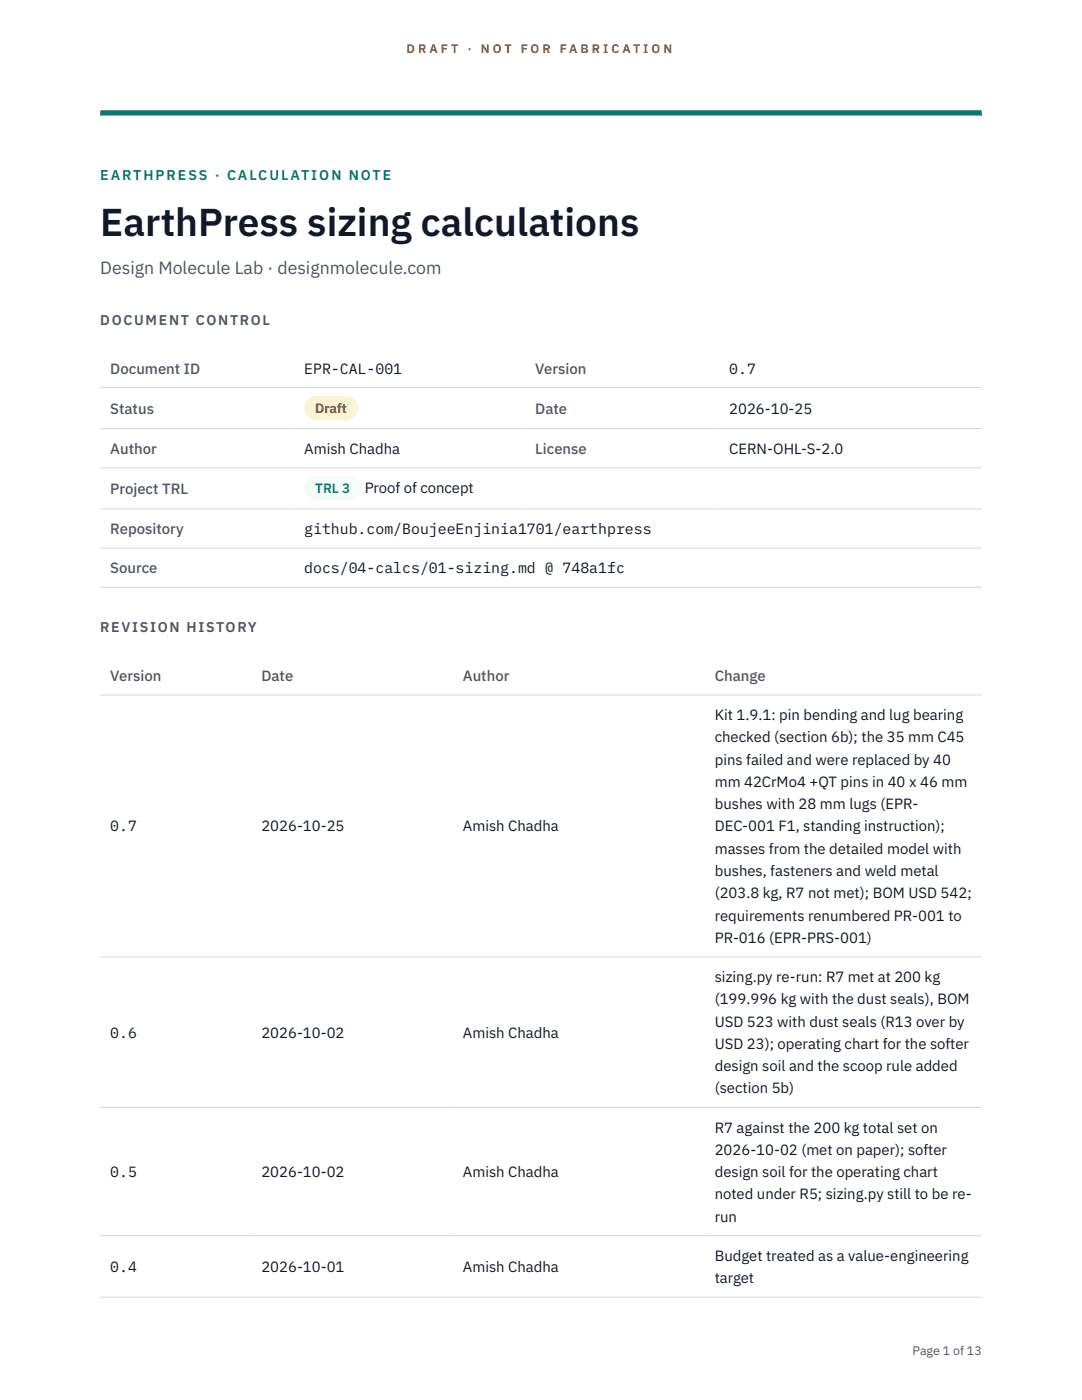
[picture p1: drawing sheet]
<svg xmlns="http://www.w3.org/2000/svg" width="216mm" height="279mm" viewBox="0 0 216 279" stroke-linecap="round" stroke-linejoin="round" font-family="sans-serif">
<defs><g id="words">
<text font-size="7.8" fill="#111827" x="20" y="47.1">EarthPress sizing calculations</text>
<text font-size="3.5" fill="#4b5563" x="20" y="54.6">Design Molecule Lab · designmolecule.com</text>
<g font-size="3" fill="#4b5563">
<text x="22" y="74.5">Document ID</text>
<text x="106.8" y="74.5">Version</text>
<text x="22" y="82.6">Status</text>
<text x="106.8" y="82.6">Date</text>
<text x="22" y="90.6">Author</text>
<text x="106.8" y="90.6">License</text>
<text x="22" y="98.6">Project TRL</text>
<text x="22" y="106.6">Repository</text>
<text x="22" y="114.4">Source</text>
<text x="22" y="135.9">Version</text>
<text x="52.2" y="135.9">Date</text>
<text x="92.4" y="135.9">Author</text>
<text x="142.6" y="135.9">Change</text>
</g>
<g font-size="3" fill="#111827">
<text x="60.7" y="74.5">EPR-CAL-001</text>
<text x="145.5" y="74.5">0.7</text>
<text x="145.5" y="82.6">2026-10-25</text>
<text x="60.7" y="90.6">Amish Chadha</text>
<text x="145.5" y="90.6">CERN-OHL-S-2.0</text>
<text x="72.8" y="98.5">Proof of concept</text>
<text x="60.7" y="106.6">github.com/BoujeeEnjinia1701/earthpress</text>
<text x="60.7" y="114.4">docs/04-calcs/01-sizing.md @ 748a1fc</text>
<text x="142.6" y="143.7">Kit 1.9.1: pin bending and lug bearing</text>
<text x="142.6" y="148.2">checked (section 6b); the 35 mm C45</text>
<text x="142.6" y="152.6">pins failed and were replaced by 40</text>
<text x="142.6" y="157.1">mm 42CrMo4 +QT pins in 40 x 46 mm</text>
<text x="142.6" y="161.5">bushes with 28 mm lugs (EPR-</text>
<text x="22" y="165.9">0.7</text>
<text x="52.2" y="165.9">2026-10-25</text>
<text x="92.4" y="165.9">Amish Chadha</text>
<text x="142.6" y="165.9">DEC-001 F1, standing instruction);</text>
<text x="142.6" y="170.4">masses from the detailed model with</text>
<text x="142.6" y="174.8">bushes, fasteners and weld metal</text>
<text x="142.6" y="179.3">(203.8 kg, R7 not met); BOM USD 542;</text>
<text x="142.6" y="183.7">requirements renumbered PR-001 to</text>
<text x="142.6" y="188.2">PR-016 (EPR-PRS-001)</text>
<text x="142.6" y="196">sizing.py re-run: R7 met at 200 kg</text>
<text x="142.6" y="200.4">(199.996 kg with the dust seals), BOM</text>
<text x="22" y="207.1">0.6</text>
<text x="52.2" y="207.1">2026-10-02</text>
<text x="92.4" y="207.1">Amish Chadha</text>
<text x="142.6" y="204.9">USD 523 with dust seals (R13 over by</text>
<text x="142.6" y="209.3">USD 23); operating chart for the softer</text>
<text x="142.6" y="213.8">design soil and the scoop rule added</text>
<text x="142.6" y="218.2">(section 5b)</text>
<text x="142.6" y="226">R7 against the 200 kg total set on</text>
<text x="142.6" y="230.5">2026-10-02 (met on paper); softer</text>
<text x="22" y="234.9">0.5</text>
<text x="52.2" y="234.9">2026-10-02</text>
<text x="92.4" y="234.9">Amish Chadha</text>
<text x="142.6" y="234.9">design soil for the operating chart</text>
<text x="142.6" y="239.4">noted under R5; sizing.py still to be re-</text>
<text x="142.6" y="243.8">run</text>
<text x="142.6" y="251.6">Budget treated as a value-engineering</text>
<text x="22" y="253.9">0.4</text>
<text x="52.2" y="253.9">2026-10-01</text>
<text x="92.4" y="253.9">Amish Chadha</text>
<text x="142.6" y="256.1">target</text>
</g>
<text font-size="2.8" fill="#0f766e" x="20" y="36">EARTHPRESS · CALCULATION NOTE</text>
<g font-size="2.8" fill="#4b5563">
<text x="20" y="64.8">DOCUMENT CONTROL</text>
<text x="20" y="126.2">REVISION HISTORY</text>
</g>
<text font-size="2.7" fill="#92400e" x="62.9" y="82.5">Draft</text>
<text font-size="2.7" fill="#0f766e" x="62.9" y="98.5">TRL 3</text>
<g font-size="2.5" fill="#b45309">
<text x="81.1" y="10.5">D R A F T</text>
<text x="93.3" y="10.5">·</text>
<text x="95.9" y="10.5">N O T</text>
<text x="103.9" y="10.5">F O R</text>
<text x="111.7" y="10.5">F A B R I C A T I O N</text>
</g>
<text font-size="2.5" fill="#4b5563" x="182.1" y="270.3">Page 1 of 13</text>
</g></defs>
<path d="M20 23.1h175.9zM20 22h175.9v1.1h-175.9z" fill-rule="evenodd" fill="#0f766e"/>
<path d="M20 77.3h175.9M20 85.5h175.9M20 93.4h175.9M20 101.6h175.9M20 109.4h175.9M20 117.2h175.9M20 138.7h175.9M20 191h175.9M20 221h175.9M20 246.6h175.9M20 258.9h175.9" fill="none" stroke="#d1d5db" stroke-width=".2"/>
<path d="M60.7 79h10.7v4.9h-10.7z" fill="#fef3c7"/>
<path d="M60.7 95.1h11.4v4.8h-11.4z" fill="#f0fdfa"/>
<use href="#words"/>
</svg>
